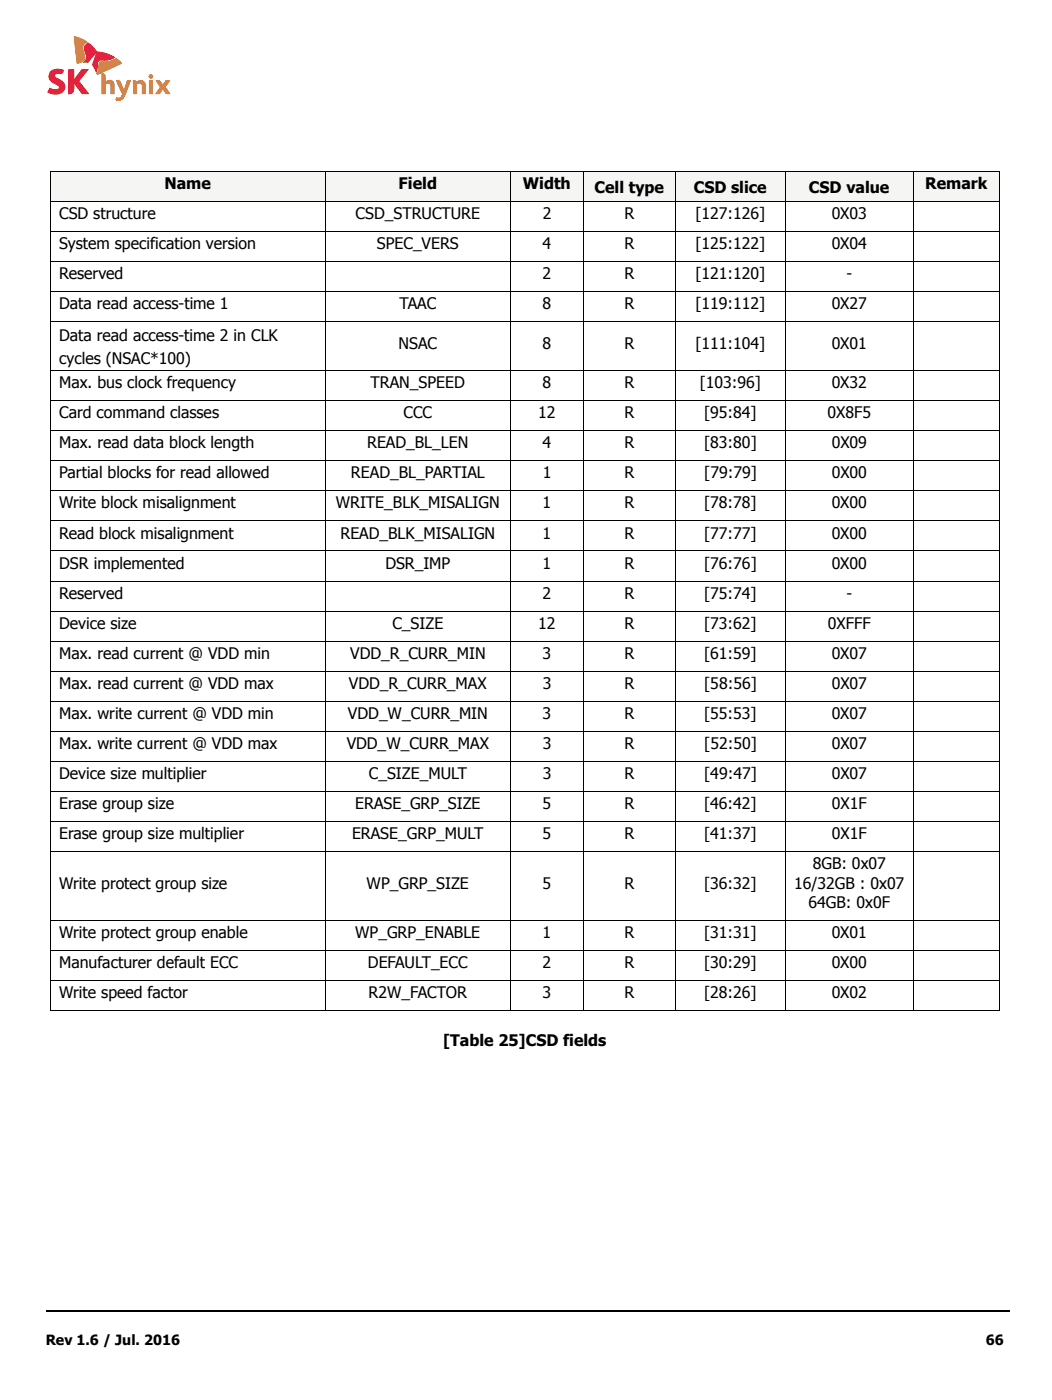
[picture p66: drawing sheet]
<svg xmlns="http://www.w3.org/2000/svg" width="210mm" height="279mm" viewBox="0 0 210 279" stroke-linecap="round" stroke-linejoin="round" font-family="sans-serif">
<defs><g id="words">
<g font-size="3.2">
<text x="32.8" y="37.7">Name</text>
<text x="79.5" y="37.7">Field</text>
<text x="104.3" y="37.7">Width</text>
<text x="118.6" y="38.5">Cell type</text>
<text x="138.4" y="38.5">CSD slice</text>
<text x="161.4" y="38.5">CSD value</text>
<text x="184.6" y="37.7">Remark</text>
<text x="11.8" y="43.7">CSD structure</text>
<text x="70.9" y="43.7">CSD_STRUCTURE</text>
<text x="108.3" y="43.7">2</text>
<text x="124.6" y="43.7">R</text>
<text x="138.8" y="43.7">[127:126]</text>
<text x="165.9" y="43.7">0X03</text>
<text x="11.8" y="49.7">System specification version</text>
<text x="75.2" y="49.7">SPEC_VERS</text>
<text x="108.3" y="49.7">4</text>
<text x="124.6" y="49.7">R</text>
<text x="138.8" y="49.7">[125:122]</text>
<text x="165.9" y="49.7">0X04</text>
<text x="11.8" y="55.7">Reserved</text>
<text x="108.3" y="55.7">2</text>
<text x="124.6" y="55.7">R</text>
<text x="138.8" y="55.7">[121:120]</text>
<text x="168.9" y="55.7">-</text>
<text x="11.8" y="61.7">Data read access-time 1</text>
<text x="79.7" y="61.7">TAAC</text>
<text x="108.3" y="61.7">8</text>
<text x="124.6" y="61.7">R</text>
<text x="138.8" y="61.7">[119:112]</text>
<text x="165.9" y="61.7">0X27</text>
<text x="11.8" y="68.1">Data read access-time 2 in CLK</text>
<text x="79.5" y="69.6">NSAC</text>
<text x="108.3" y="69.6">8</text>
<text x="124.6" y="69.6">R</text>
<text x="138.8" y="69.6">[111:104]</text>
<text x="165.9" y="69.6">0X01</text>
<text x="11.8" y="72.6">cycles (NSAC*100)</text>
<text x="11.8" y="77.5">Max. bus clock frequency</text>
<text x="73.9" y="77.5">TRAN_SPEED</text>
<text x="108.3" y="77.5">8</text>
<text x="124.6" y="77.5">R</text>
<text x="139.6" y="77.5">[103:96]</text>
<text x="165.9" y="77.5">0X32</text>
<text x="11.8" y="83.5">Card command classes</text>
<text x="80.5" y="83.5">CCC</text>
<text x="107.4" y="83.5">12</text>
<text x="124.6" y="83.5">R</text>
<text x="140.5" y="83.5">[95:84]</text>
<text x="165.1" y="83.5">0X8F5</text>
<text x="11.8" y="89.5">Max. read data block length</text>
<text x="73.3" y="89.5">READ_BL_LEN</text>
<text x="108.3" y="89.5">4</text>
<text x="124.6" y="89.5">R</text>
<text x="140.5" y="89.5">[83:80]</text>
<text x="166" y="89.5">0X09</text>
<text x="11.8" y="95.5">Partial blocks for read allowed</text>
<text x="70" y="95.5">READ_BL_PARTIAL</text>
<text x="108.3" y="95.5">1</text>
<text x="124.6" y="95.5">R</text>
<text x="140.5" y="95.5">[79:79]</text>
<text x="166" y="95.5">0X00</text>
<text x="11.8" y="101.5">Write block misalignment</text>
<text x="67" y="101.5">WRITE_BLK_MISALIGN</text>
<text x="108.2" y="101.5">1</text>
<text x="124.6" y="101.5">R</text>
<text x="140.5" y="101.5">[78:78]</text>
<text x="165.9" y="101.5">0X00</text>
<text x="11.8" y="107.5">Read block misalignment</text>
<text x="68" y="107.5">READ_BLK_MISALIGN</text>
<text x="108.3" y="107.5">1</text>
<text x="124.6" y="107.5">R</text>
<text x="140.5" y="107.5">[77:77]</text>
<text x="165.9" y="107.5">0X00</text>
<text x="11.8" y="113.5">DSR implemented</text>
<text x="76.9" y="113.5">DSR_IMP</text>
<text x="108.3" y="113.5">1</text>
<text x="124.6" y="113.5">R</text>
<text x="140.5" y="113.5">[76:76]</text>
<text x="166" y="113.5">0X00</text>
<text x="11.8" y="119.5">Reserved</text>
<text x="108.2" y="119.5">2</text>
<text x="124.6" y="119.5">R</text>
<text x="140.5" y="119.5">[75:74]</text>
<text x="168.9" y="119.5">-</text>
<text x="11.8" y="125.5">Device size</text>
<text x="78.3" y="125.5">C_SIZE</text>
<text x="107.4" y="125.5">12</text>
<text x="124.6" y="125.5">R</text>
<text x="140.5" y="125.5">[73:62]</text>
<text x="165.2" y="125.5">0XFFF</text>
<text x="11.8" y="131.5">Max. read current @ VDD min</text>
<text x="69.9" y="131.5">VDD_R_CURR_MIN</text>
<text x="108.3" y="131.5">3</text>
<text x="124.6" y="131.5">R</text>
<text x="140.5" y="131.5">[61:59]</text>
<text x="165.9" y="131.5">0X07</text>
<text x="11.8" y="137.5">Max. read current @ VDD max</text>
<text x="69.6" y="137.5">VDD_R_CURR_MAX</text>
<text x="108.3" y="137.5">3</text>
<text x="124.6" y="137.5">R</text>
<text x="140.5" y="137.5">[58:56]</text>
<text x="166" y="137.5">0X07</text>
<text x="11.8" y="143.5">Max. write current @ VDD min</text>
<text x="69.4" y="143.5">VDD_W_CURR_MIN</text>
<text x="108.3" y="143.5">3</text>
<text x="124.6" y="143.5">R</text>
<text x="140.5" y="143.5">[55:53]</text>
<text x="165.9" y="143.5">0X07</text>
<text x="11.8" y="149.5">Max. write current @ VDD max</text>
<text x="69.2" y="149.5">VDD_W_CURR_MAX</text>
<text x="108.3" y="149.5">3</text>
<text x="124.6" y="149.5">R</text>
<text x="140.5" y="149.5">[52:50]</text>
<text x="166" y="149.5">0X07</text>
<text x="11.8" y="155.5">Device size multiplier</text>
<text x="73.6" y="155.5">C_SIZE_MULT</text>
<text x="108.3" y="155.5">3</text>
<text x="124.6" y="155.5">R</text>
<text x="140.5" y="155.5">[49:47]</text>
<text x="166" y="155.5">0X07</text>
<text x="11.8" y="161.5">Erase group size</text>
<text x="70.9" y="161.5">ERASE_GRP_SIZE</text>
<text x="108.3" y="161.5">5</text>
<text x="124.6" y="161.5">R</text>
<text x="140.5" y="161.5">[46:42]</text>
<text x="166" y="161.5">0X1F</text>
<text x="11.8" y="167.5">Erase group size multiplier</text>
<text x="70.2" y="167.5">ERASE_GRP_MULT</text>
<text x="108.3" y="167.5">5</text>
<text x="124.6" y="167.5">R</text>
<text x="140.5" y="167.5">[41:37]</text>
<text x="166" y="167.5">0X1F</text>
<text x="162.2" y="173.5">8GB: 0x07</text>
<text x="11.8" y="177.3">Write protect group size</text>
<text x="73.2" y="177.3">WP_GRP_SIZE</text>
<text x="108.2" y="177.3">5</text>
<text x="124.6" y="177.3">R</text>
<text x="140.5" y="177.3">[36:32]</text>
<text x="158.5" y="177.3">16/32GB : 0x07</text>
<text x="161.3" y="181.2">64GB: 0x0F</text>
<text x="11.8" y="187.2">Write protect group enable</text>
<text x="70.9" y="187.2">WP_GRP_ENABLE</text>
<text x="108.3" y="187.2">1</text>
<text x="124.6" y="187.2">R</text>
<text x="140.5" y="187.2">[31:31]</text>
<text x="165.9" y="187.2">0X01</text>
<text x="11.8" y="193.2">Manufacturer default ECC</text>
<text x="73.4" y="193.2">DEFAULT_ECC</text>
<text x="108.3" y="193.2">2</text>
<text x="124.6" y="193.2">R</text>
<text x="140.5" y="193.2">[30:29]</text>
<text x="166" y="193.2">0X00</text>
<text x="11.8" y="199.2">Write speed factor</text>
<text x="73.5" y="199.2">R2W_FACTOR</text>
<text x="108.3" y="199.2">3</text>
<text x="124.6" y="199.2">R</text>
<text x="140.5" y="199.2">[28:26]</text>
<text x="165.9" y="199.2">0X02</text>
<text x="88.4" y="208.7">[Table 25]CSD fields</text>
</g>
<g font-size="2.8">
<text x="9.1" y="268.4">Rev 1.6 / Jul. 2016</text>
<text x="196.7" y="268.4">66</text>
</g>
</g></defs>
<path d="M9.1 261.4h.2v.3h-.2z" fill="#000"/>
<path d="M9.3 261.6h192.3" fill="none" stroke="#000" stroke-width=".36"/>
<path d="M9.4 7.2h24.6v13h-24.6z" fill="#fff"/>
<g fill="#e31837">
<path d="M10.2 14.2a2.62 2.62 0 0 1 2.5-.2v.2a.7 .7 0 0 1-1 .5h-.4a.41 .41 0 0 0-.3 .2 .41 .41 0 0 0 0 .5l.3 .2a1.94 1.94 0 0 1 1.6 2.1 2.26 2.26 0 0 1-3.2 .8l-.2-.1 .5-.9a1.21 1.21 0 0 0 1.8 0 1.2 1.2 0 0 0-1-.9 1.46 1.46 0 0 1-.6-2.4z"/>
<path d="M10.1 14.3a2.44 2.44 0 0 1 2.7-.3 .89 .89 0 0 1-1.3 .7l-.3 .1a.45 .45 0 0 0-.2 .5 .45 .45 0 0 0 .5 .3l.2 .1a.57 .57 0 0 1-.8-.4 .57 .57 0 0 1 .7-.6 .75 .75 0 0 0 1.1-.7v.1a1.91 1.91 0 0 0-2.9 1.1 2.25 2.25 0 0 0 1.7 1.7l.4 .5a.95 .95 0 0 1-1.5 .4l-.5-.2-.4 .8a2.75 2.75 0 0 0 3.1-.2 1.25 1.25 0 0 0 .1-1.7l-1.1-.8a1.6 1.6 0 0 1 1.4 1.9 1.6 1.6 0 0 1-1.9 1.3l-1.6-.4 .5-1a1.59 1.59 0 0 0 1.7 .1v-.4l-.7-.3a1.62 1.62 0 0 1-.9-2.6z"/>
<path d="M13.7 13.9h1.1v2l1.5-2h1.4l-2 2.3 2.1 2.5h-1.5l-1.5-2.1v1.2a.96 .96 0 0 1-1.1 1z"/>
<path d="M13.6 13.8h1.2v2.1l1.5-2.1h1.4l-1.9 2.4h-.1l1.9-2.4 .1 .1h-1.4l-1.5 2v-2h-1.1v4.8h.2a.89 .89 0 0 0 .8-.9l.1-1.2 1.6 2.1h1.4l-.1 .1-2-2.6 .1-.1 2 2.7h-1.5l-1.5-2.2v.7a1.14 1.14 0 0 1-1.2 1.5z"/>
<path d="M17 9l.6-.4a4.6 4.6 0 0 1 1.7 1.7l-1.7 2.2h-1a1.57 1.57 0 0 0 .3-2.3l-.1-.9z"/>
<path d="M17.1 8.8l.5-.2h.2a1.14 1.14 0 0 0-1 1.1l.1 .4a1.72 1.72 0 0 1-.3 2.4v-.1h1l1.7-2.1-1.6-1.7a4.3 4.3 0 0 1 1.7 1.8l-1.8 2.1h-1.1a1.55 1.55 0 0 0 .3-2.3 1.12 1.12 0 0 1 .3-1.4z"/>
<path d="M19.3 10.3a7.6 7.6 0 0 1 3.7 1.2 5.7 5.7 0 0 1-3.1 .6 1.09 1.09 0 0 0-.5 1.2l-.2 1.1-.8-1.5z"/>
<path d="M19.3 10.3a7 7 0 0 1 3.7 1.2 8.3 8.3 0 0 1-3.2 .7l-.2 .3-.1 .5a1.61 1.61 0 0 1-.4 1.5l.3-1.4a.96 .96 0 0 1 1.3-1.1l1-.1 1.2-.4a7.2 7.2 0 0 0-3.5-1.1l-1 2.5 .6 .9 .2 .6-.1 .1-.7-1.6z"/>
</g>
<g fill="#f58025">
<path d="M14.8 7.3a5.3 5.3 0 0 1 2.7 1.1 1.38 1.38 0 0 0-.7 2.2 1.16 1.16 0 0 1-.4 1.7l-.8 .3-.3-.1z"/>
<path d="M14.8 7.3a4 4 0 0 1 2.7 1.2l-.7 .4a1.31 1.31 0 0 0 .1 1.8 1.45 1.45 0 0 1-1.5 2l.1-.1a1.45 1.45 0 0 0 1.3-.8 1.45 1.45 0 0 0-.2-1.6 1.27 1.27 0 0 1 .9-1.8l-2-.9-.7-.1 .5 4.8 .2 .4-.1 .1-.7-5.1z"/>
<path d="M19.9 12.4l.1-.1a5.8 5.8 0 0 0 3.2-.7 1.6 1.6 0 0 1 1 1.1l-4.7 2.2-.2-.2 .3-.7 .2-1.4z"/>
<path d="M19.9 12.4l.3-.2a4.8 4.8 0 0 0 3-.6l1 .7v.4l-4.6 2.2a.22 .22 0 0 1-.2 0 .22 .22 0 0 1-.1-.2l.3 .1 4.4-2.1a.21 .21 0 0 0 .1-.2 .21 .21 0 0 0-.1-.2l-.1-.1a.77 .77 0 0 0-.7-.5 .77 .77 0 0 0-.7 .4l-1.1 .2-1.3 .1a1.48 1.48 0 0 0-.4 1.4l-.2 .6-.2 .4z"/>
<path d="M23.2 16.1l.1-.1a.61 .61 0 0 1 .8 .5l.6 1.5 .7-1.9h.7l-1.1 2.7a1.44 1.44 0 0 1-1.9 1.2l.1-.5a.78 .78 0 0 0 1.2-.8z"/>
<path d="M23.1 16a.76 .76 0 0 1 1.1 .6l.6 1.4 .5-2 .8 .1-1.1 2.8 1-2.9 .1 .1h-.7l-.6 2-.8-1.6a.57 .57 0 0 0-.8-.4l1.2 2.5a.89 .89 0 0 1-1.2 .9l-.1 .4a1.53 1.53 0 0 0 2-1.1 1.44 1.44 0 0 1-2.1 1.2l.2-.6a.77 .77 0 0 0 1.1-.7z"/>
<path d="M31.1 16.1h.1a.61 .61 0 0 1 .9 .3l.4 .6 .6-1h.8l-.9 1.4 .9 1.3h-.8l-.6-1-.6 1h-.8l.9-1.3z"/>
<path d="M31.1 16.1a.87 .87 0 0 1 1.3 .6l.1 .3h-.1l.7-1h.9l-1 1.3 1 1.5-1.1-1.4 1-1.4-.8 .1-.7 .9a1.14 1.14 0 0 0-1.1-.9l-.2 .1 .9 1.2-.9 1.4v-.1h.8l.6-1 .6 1h.9v.1l-.9-.1-.7-.9-.5 1h-.9l.9-1.4z"/>
<path d="M26.5 16.1h.6l.1 .3a1.01 1.01 0 0 1 1.1-.4 1.01 1.01 0 0 1 .7 .9v1.8h-.6l-.1-1.9a.66 .66 0 0 0-1 .1v1.8h-.7z"/>
<path d="M26.5 16.1a.56 .56 0 0 1 .8 .2h-.1a1.28 1.28 0 0 1 1.6-.1 4.9 4.9 0 0 1 .2 2.6h-.7v-1.8a.51 .51 0 0 0-.4-.3 .51 .51 0 0 0-.6 .2v1.9h-.7v-1.9h.1l-.1 1.8h.6l.1-1.9a.64 .64 0 0 1 .6-.2 .64 .64 0 0 1 .5 .4v1.7h.6v-1.8a1.03 1.03 0 0 0-.7-.8 1.03 1.03 0 0 0-1.1 .3l-.2-.2-.4-.1v.9z"/>
<path d="M29.8 14.9h.5l.3 .3-.5-.3-.3 .2a.38 .38 0 0 0 .3 .5 .38 .38 0 0 0 .4-.4v.2l-.4 .3-.4-.3z"/>
<path d="M29.8 16.1h.6v2.6h-.6z"/>
<path d="M29.7 16h.8v2.8l-.1-2.7h-.6v2.6h.7h-.8z"/>
<path d="M20.3 14.7a.56 .56 0 0 1 .7 .5v1.1a1 1 0 0 1 1.1-.2 1 1 0 0 1 .7 .8v1.8h-.7v-1.6a.57 .57 0 0 0-.5-.5 .57 .57 0 0 0-.6 .3v1.8h-.7z"/>
<path d="M20.3 14.6l.5 .1 .2 .3 .1 1.4-.1-.9a.6 .6 0 0 0-.7-.8l.1 4h.6v-1.8a.66 .66 0 0 1 .8-.3 .66 .66 0 0 1 .3 .8v1.3h.6v-1.6a.97 .97 0 0 0-.6-1 .97 .97 0 0 0-1.1 .3 1.04 1.04 0 0 1 1-.4 1.04 1.04 0 0 1 .8 .8v2h-.8a2.9 2.9 0 0 0-.2-2.1h-.4l-.3 .3v1.8h-.8z"/>
<circle cx="30.1" cy="15.2" r=".41"/>
</g>
<path d="M9.5 20.5h192v1.5h-192z" fill="#fff"/>
<g fill="#f5f6f4">
<path d="M10 34.2h54.9v6h-54.9z"/>
<path d="M64.9 34.2h37v6h-37z"/>
<path d="M101.9 34.2h14.5v6h-14.5z"/>
<path d="M116.4 34.2h18.4v6h-18.4z"/>
<path d="M134.8 34.2h21.9v6h-21.9z"/>
<path d="M156.7 34.2h25.5v6h-25.5z"/>
<path d="M182.2 34.2h17.1v6h-17.1z"/>
</g>
<g fill="none" stroke="#000" stroke-width=".2">
<path d="M9.9 34.2h189.5M10 34.3v167.3M64.9 34.1v167.7M101.9 34.1v167.7M116.4 34.1v167.7M134.8 34.1v167.7M156.7 34.1v167.7M182.2 34.1v167.7M199.3 34.3v167.3M9.9 40.2h189.5M9.9 46.2h189.5M9.9 52.2h189.5"/>
<path d="M9.9 58.2h189.5M9.9 64.2h189.5M9.9 74h189.5M9.9 80h189.5M9.9 86h189.5M9.9 92h189.5M9.9 98h189.5M9.9 104h189.5M9.9 109.9h189.5M9.9 116h189.5M9.9 121.9h189.5M9.9 127.9h189.5"/>
<path d="M9.9 133.9h189.5M9.9 139.9h189.5M9.9 145.9h189.5M9.9 151.9h189.5M9.9 157.9h189.5M9.9 163.9h189.5M9.9 169.9h189.5M9.9 183.7h189.5M9.9 189.7h189.5M9.9 195.7h189.5M9.9 201.7h189.5"/>
</g>
<use href="#words"/>
</svg>
